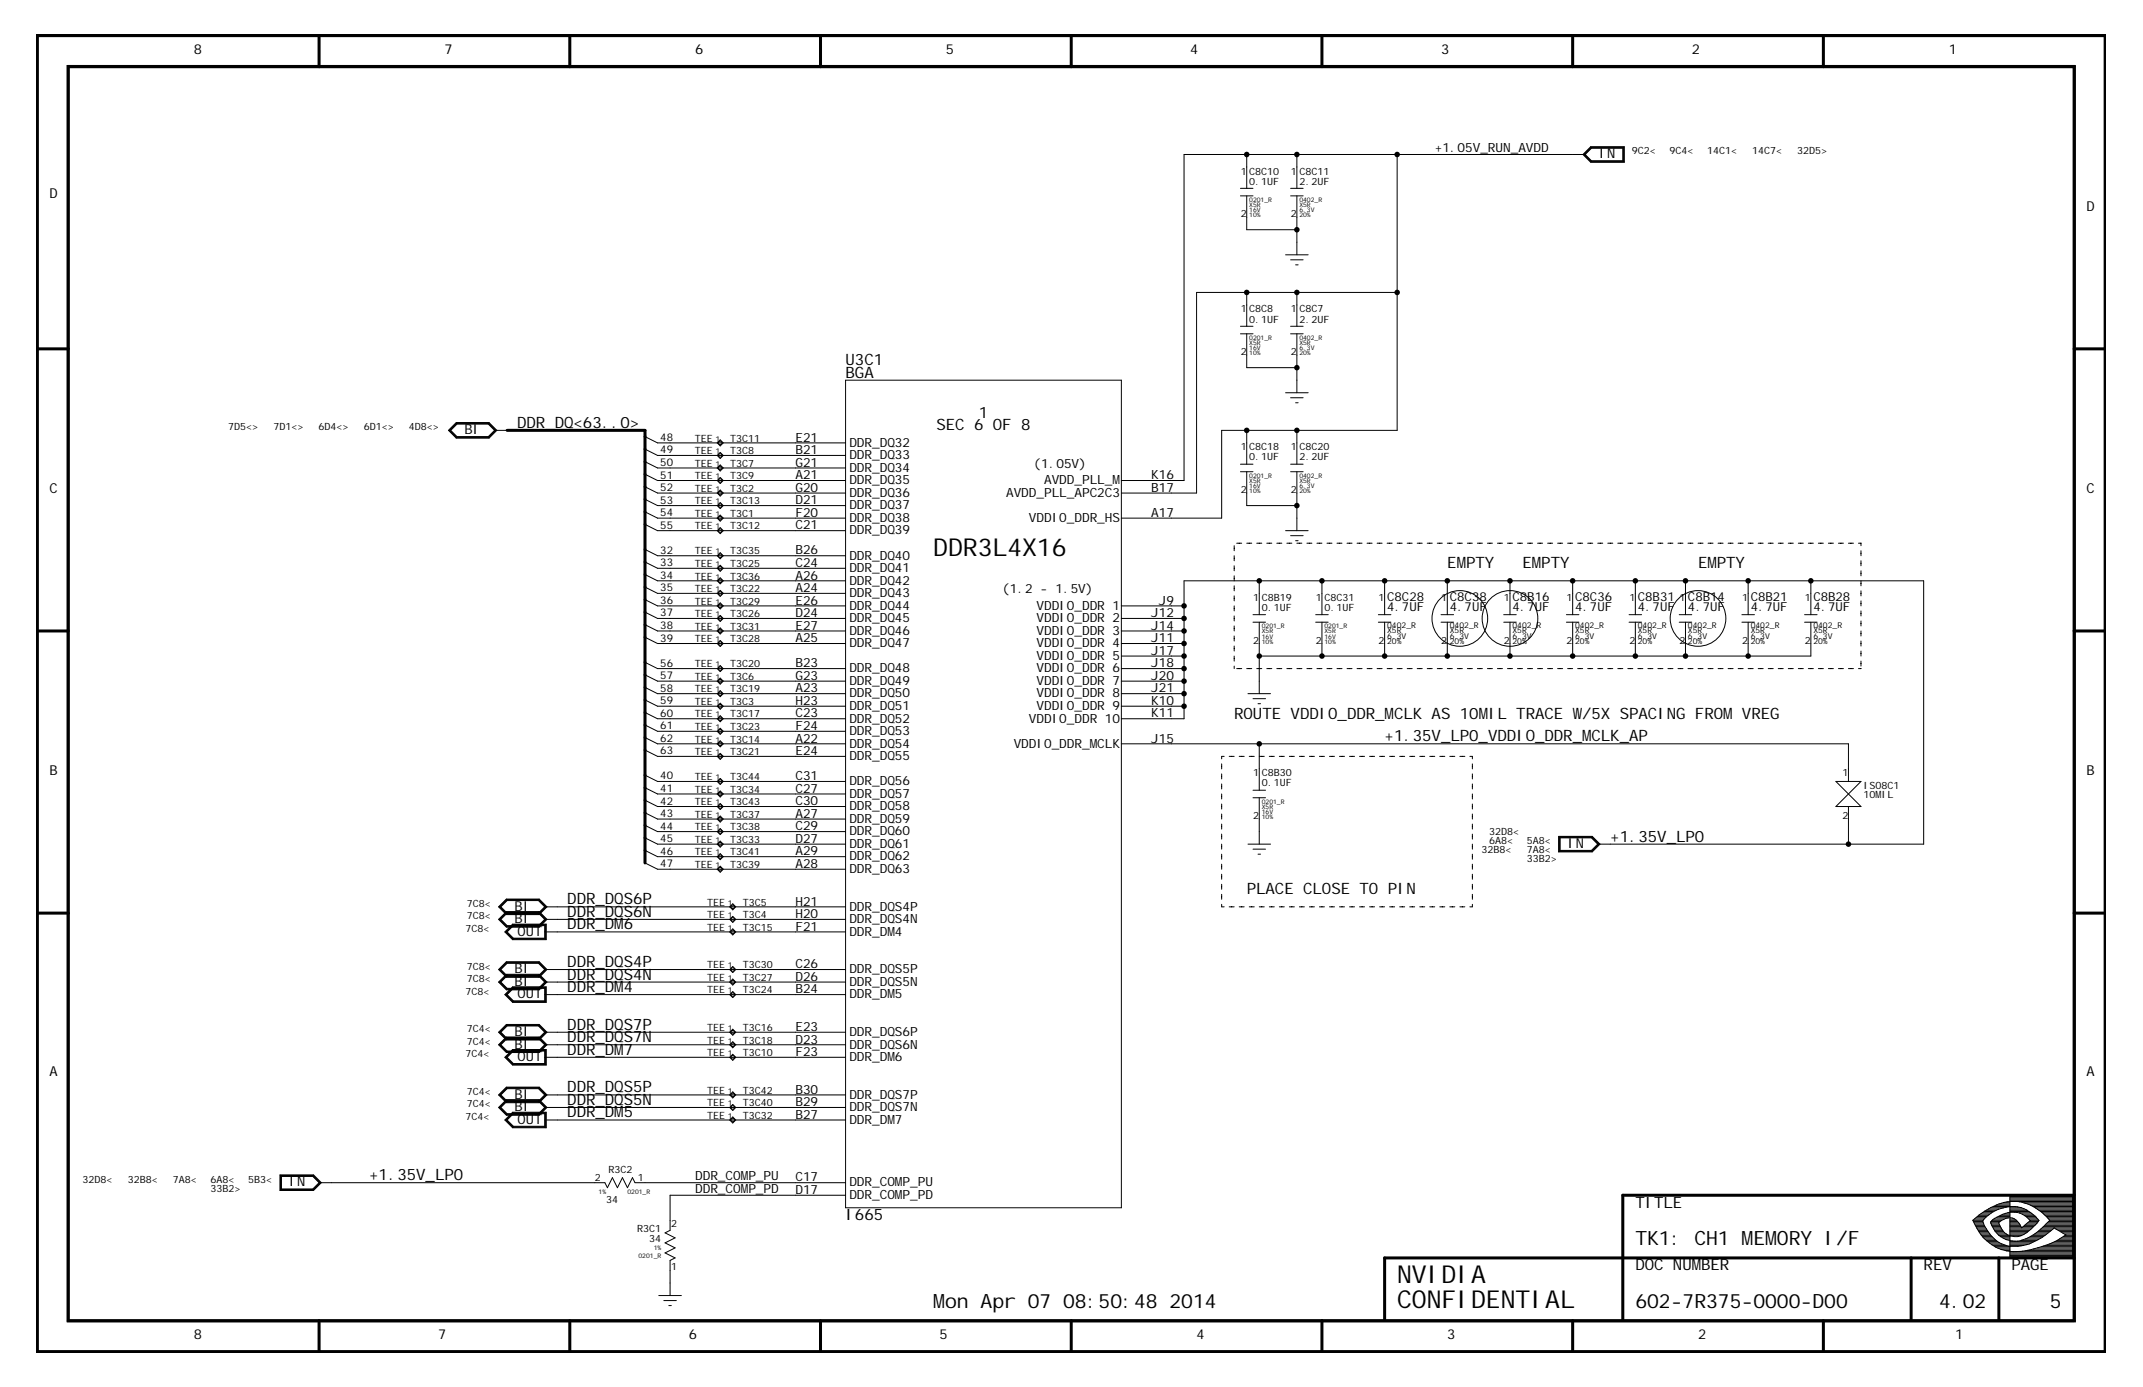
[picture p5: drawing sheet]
<svg xmlns="http://www.w3.org/2000/svg" width="432mm" height="279mm" viewBox="0 0 432 279" stroke-linecap="round" stroke-linejoin="round" font-family="sans-serif">
<defs><g id="words">
<g font-size="5">
<text x="188.1" y="112">DDR3L4X16</text>
<text x="281.5" y="263.5">CONFIDENTIAL</text>
<text x="281.5" y="258.5">NVIDIA</text>
</g>
<g font-size="4">
<text x="329.5" y="250.9">TK1: CH1 M ORY I/F</text>
<text x="353.3" y="250.9">EM</text>
<text x="188.1" y="263.5">M</text>
<text x="190.4" y="263.5">on Apr 07 08:50:48 2014</text>
<text x="329.5" y="263.5">602-7R375-0000-D00</text>
<text x="390.7" y="263.5">4.02</text>
<text x="413" y="263.5">5</text>
</g>
<g font-size="3.2">
<text x="170.4" y="73.6">U3C1</text>
<text x="170.4" y="76.1">BGA</text>
<text x="104.2" y="86.2">DDR_DQ&lt;63..0&gt;</text>
<text x="188.7" y="86.7">SEC 6 OF 8</text>
<text x="197.2" y="84.2">1</text>
<text x="291.6" y="114.5">EM</text>
<text x="295.4" y="114.5">PTY</text>
<text x="306.8" y="114.5">EM</text>
<text x="310.6" y="114.5">PTY</text>
<text x="342.1" y="114.5">EM</text>
<text x="345.9" y="114.5">PTY</text>
<text x="248.7" y="144.8">ROUTE VDDIO_DDR_M</text>
<text x="279" y="149.3">+1.35V_LP0_VDDIO_DDR_M</text>
<text x="280.9" y="144.8">CLK AS 10M</text>
<text x="299.8" y="144.8">IL TRACE W</text>
<text x="318.8" y="144.8">/5X SPACING FROMVREG</text>
<text x="320.7" y="149.3">CLK_AP</text>
<text x="324.5" y="169.5">+1.35V_LP0</text>
<text x="114.3" y="182.2">DDR_DQS6P</text>
<text x="114.3" y="184.7">DDR_DQS6N</text>
<text x="251.2" y="180.1">PLACE CLOSE TO PIN</text>
<text x="114.3" y="187.2">DDR_DM</text>
<text x="125.7" y="187.2">6</text>
<text x="114.3" y="194.8">DDR_DQS4P</text>
<text x="114.3" y="197.3">DDR_DQS4N</text>
<text x="114.3" y="199.9">DDR_DM</text>
<text x="125.7" y="199.9">4</text>
<text x="114.3" y="207.4">DDR_DQS7P</text>
<text x="114.3" y="210">DDR_DQS7N</text>
<text x="114.3" y="212.5">DDR_DM</text>
<text x="125.7" y="212.5">7</text>
<text x="114.3" y="220.1">DDR_DQS5P</text>
<text x="114.3" y="225.1">DDR_DM</text>
<text x="114.3" y="222.6">DDR_DQS5N</text>
<text x="125.7" y="225.1">5</text>
<text x="74.4" y="237.7">+1.35V_LP0</text>
<text x="170.4" y="245.8">I665</text>
<text x="329.5" y="243.3">TITLE</text>
<text x="329.5" y="255.9">DOC NUM</text>
<text x="342.8" y="255.9">BER</text>
<text x="387.6" y="255.9">REV</text>
<text x="405.3" y="255.9">PAGE</text>
</g>
<g font-size="2.8">
<text x="39" y="10.9">8</text>
<text x="89.6" y="10.9">7</text>
<text x="140.1" y="10.9">6</text>
<text x="190.6" y="10.9">5</text>
<text x="239.8" y="10.9">4</text>
<text x="290.4" y="10.9">3</text>
<text x="340.9" y="10.9">2</text>
<text x="392.7" y="10.9">1</text>
<text x="322.2" y="31.9">IN</text>
<text x="10" y="40">D</text>
<text x="420.4" y="42.5">D</text>
<text x="93.6" y="87.4">BI</text>
<text x="10" y="99.3">C</text>
<text x="420.4" y="99.3">C</text>
<text x="10" y="156.2">B</text>
<text x="420.4" y="156.2">B</text>
<text x="315.9" y="170.8">IN</text>
<text x="103.7" y="183.4">BI</text>
<text x="103.7" y="186">BI</text>
<text x="104.3" y="188.5">OUT</text>
<text x="103.7" y="196.1">BI</text>
<text x="103.7" y="198.6">BI</text>
<text x="104.3" y="201.1">OUT</text>
<text x="103.7" y="208.7">BI</text>
<text x="103.7" y="211.2">BI</text>
<text x="104.3" y="213.7">OUT</text>
<text x="10" y="216.8">A</text>
<text x="103.7" y="221.3">BI</text>
<text x="420.4" y="216.8">A</text>
<text x="103.7" y="223.8">BI</text>
<text x="104.3" y="226.4">OUT</text>
<text x="58.2" y="239">IN</text>
<text x="39" y="269.8">8</text>
<text x="88.3" y="269.8">7</text>
<text x="138.8" y="269.8">6</text>
<text x="189.3" y="269.8">5</text>
<text x="241.1" y="269.8">4</text>
<text x="291.6" y="269.8">3</text>
<text x="342.1" y="269.8">2</text>
<text x="393.9" y="269.8">1</text>
</g>
<g font-size="2.6">
<text x="289.1" y="30.6">+1.05V_RUN_AVDD</text>
<text x="160.3" y="89">E21</text>
<text x="171.1" y="90">DDR_DQ32</text>
<text x="160.3" y="91.5">B21</text>
<text x="160.3" y="94">G21</text>
<text x="171.1" y="92.5">DDR_DQ33</text>
<text x="171.1" y="95">DDR_DQ34</text>
<text x="208.3" y="94.3">(1.05V)</text>
<text x="160.3" y="96.5">A21</text>
<text x="160.3" y="99.1">G20</text>
<text x="160.3" y="101.6">D21</text>
<text x="171.1" y="97.6">DDR_DQ35</text>
<text x="171.1" y="100.1">DDR_DQ36</text>
<text x="202.7" y="100.1">AVDD_PLL_APC2C3</text>
<text x="210.4" y="97.6">AVDD_PLL_M</text>
<text x="232" y="96.5">K16</text>
<text x="232" y="99.1">B17</text>
<text x="160.3" y="104.1">F20</text>
<text x="160.3" y="106.6">C21</text>
<text x="171.1" y="102.6">DDR_DQ37</text>
<text x="171.1" y="105.1">DDR_DQ38</text>
<text x="171.1" y="107.7">DDR_DQ39</text>
<text x="207.3" y="105.1">VDDIO_DDR_HS</text>
<text x="232" y="104.1">A17</text>
<text x="160.3" y="111.7">B26</text>
<text x="171.1" y="112.7">DDR_DQ40</text>
<text x="160.3" y="114.2">C24</text>
<text x="160.3" y="116.7">A26</text>
<text x="160.3" y="119.3">A24</text>
<text x="171.1" y="115.2">DDR_DQ41</text>
<text x="171.1" y="117.8">DDR_DQ42</text>
<text x="202" y="119.5">(1.2 - 1.5V)</text>
<text x="160.3" y="121.8">E26</text>
<text x="160.3" y="124.3">D24</text>
<text x="171.1" y="120.3">DDR_DQ43</text>
<text x="171.1" y="122.8">DDR_DQ44</text>
<text x="171.1" y="125.3">DDR_DQ45</text>
<text x="208.8" y="125.3">VDDIO_DDR 2</text>
<text x="208.8" y="122.8">VDDIO_DDR 1</text>
<text x="232" y="124.3">J12</text>
<text x="233.5" y="121.8">J9</text>
<text x="160.3" y="126.9">E27</text>
<text x="160.3" y="129.4">A25</text>
<text x="171.1" y="127.9">DDR_DQ46</text>
<text x="171.1" y="130.4">DDR_DQ47</text>
<text x="208.8" y="130.4">VDDIO_DDR 4</text>
<text x="208.8" y="127.9">VDDIO_DDR 3</text>
<text x="232" y="126.9">J14</text>
<text x="232" y="129.4">J11</text>
<text x="232" y="131.9">J17</text>
<text x="160.3" y="134.4">B23</text>
<text x="160.3" y="137">G23</text>
<text x="171.1" y="135.4">DDR_DQ48</text>
<text x="171.1" y="138">DDR_DQ49</text>
<text x="208.8" y="138">VDDIO_DDR 7</text>
<text x="208.8" y="135.4">VDDIO_DDR 6</text>
<text x="208.8" y="132.9">VDDIO_DDR 5</text>
<text x="232" y="137">J20</text>
<text x="232" y="134.4">J18</text>
<text x="160.3" y="139.5">A23</text>
<text x="160.3" y="142">H23</text>
<text x="171.1" y="140.5">DDR_DQ50</text>
<text x="171.1" y="143">DDR_DQ51</text>
<text x="208.8" y="143">VDDIO_DDR 9</text>
<text x="208.8" y="140.5">VDDIO_DDR 8</text>
<text x="232" y="139.5">J21</text>
<text x="232" y="142">K10</text>
<text x="160.3" y="144.5">C23</text>
<text x="160.3" y="147.1">F24</text>
<text x="160.3" y="149.6">A22</text>
<text x="171.1" y="145.5">DDR_DQ52</text>
<text x="171.1" y="148.1">DDR_DQ53</text>
<text x="207.3" y="145.5">VDDIO_DDR 10</text>
<text x="232" y="144.5">K11</text>
<text x="232" y="149.6">J15</text>
<text x="160.3" y="152.1">E24</text>
<text x="171.1" y="150.6">DDR_DQ54</text>
<text x="171.1" y="153.1">DDR_DQ55</text>
<text x="204.2" y="150.6">VDDIO_DDR_M</text>
<text x="221.1" y="150.6">CLK</text>
<text x="160.3" y="157.2">C31</text>
<text x="160.3" y="159.7">C27</text>
<text x="171.1" y="160.7">DDR_DQ57</text>
<text x="171.1" y="158.2">DDR_DQ56</text>
<text x="160.3" y="162.2">C30</text>
<text x="160.3" y="164.7">A27</text>
<text x="160.3" y="167.3">C29</text>
<text x="171.1" y="163.2">DDR_DQ58</text>
<text x="171.1" y="165.8">DDR_DQ59</text>
<text x="160.3" y="169.8">D27</text>
<text x="160.3" y="172.3">A29</text>
<text x="171.1" y="170.8">DDR_DQ61</text>
<text x="171.1" y="168.3">DDR_DQ60</text>
<text x="171.1" y="173.3">DDR_DQ62</text>
<text x="160.3" y="174.8">A28</text>
<text x="171.1" y="175.9">DDR_DQ63</text>
<text x="160.3" y="184.9">H20</text>
<text x="160.3" y="182.4">H21</text>
<text x="171.1" y="186">DDR_DQS4N</text>
<text x="171.1" y="183.4">DDR_DQS4P</text>
<text x="160.3" y="187.5">F21</text>
<text x="171.1" y="188.5">DDR_DM</text>
<text x="180.3" y="188.5">4</text>
<text x="160.3" y="197.6">D26</text>
<text x="160.3" y="195.1">C26</text>
<text x="171.1" y="196.1">DDR_DQS5P</text>
<text x="160.3" y="200.1">B24</text>
<text x="171.1" y="201.1">DDR_DM</text>
<text x="171.1" y="198.6">DDR_DQS5N</text>
<text x="180.3" y="201.1">5</text>
<text x="160.3" y="207.7">E23</text>
<text x="171.1" y="208.7">DDR_DQS6P</text>
<text x="160.3" y="212.7">F23</text>
<text x="160.3" y="210.2">D23</text>
<text x="171.1" y="213.7">DDR_DM</text>
<text x="171.1" y="211.2">DDR_DQS6N</text>
<text x="180.3" y="213.7">6</text>
<text x="160.3" y="220.3">B30</text>
<text x="171.1" y="221.3">DDR_DQS7P</text>
<text x="160.3" y="225.4">B27</text>
<text x="160.3" y="222.8">B29</text>
<text x="171.1" y="223.8">DDR_DQS7N</text>
<text x="171.1" y="226.4">DDR_DM</text>
<text x="180.3" y="226.4">7</text>
<text x="140.1" y="237.7">DDR_COM</text>
<text x="150.8" y="237.7">P_PU</text>
<text x="160.3" y="238">C17</text>
<text x="171.1" y="239">DDR_COM</text>
<text x="181.9" y="239">P_PU</text>
<text x="140.1" y="240.3">DDR_COM</text>
<text x="150.8" y="240.3">P_PD</text>
<text x="160.3" y="240.5">D17</text>
<text x="171.1" y="241.5">DDR_COM</text>
<text x="181.9" y="241.5">P_PD</text>
</g>
<g font-size="2.5">
<text x="279.5" y="123.1">4.7UF</text>
<text x="279.5" y="121">C8C28</text>
<text x="292.1" y="123.1">4.7UF</text>
<text x="292.1" y="121">C8C38</text>
<text x="304.8" y="123.1">4.7UF</text>
<text x="304.8" y="121">C8B16</text>
<text x="317.4" y="123.1">4.7UF</text>
<text x="317.4" y="121">C8C36</text>
<text x="330" y="123.1">4.7UF</text>
<text x="330" y="121">C8B31</text>
<text x="340.1" y="123.1">4.7UF</text>
<text x="340.1" y="121">C8B14</text>
<text x="352.7" y="123.1">4.7UF</text>
<text x="352.7" y="121">C8B21</text>
<text x="365.4" y="123.1">4.7UF</text>
<text x="365.4" y="121">C8B28</text>
</g>
<g font-size="2.2">
<text x="133" y="88.8">48</text>
<text x="133" y="91.3">49</text>
<text x="133" y="93.9">50</text>
<text x="133" y="96.4">51</text>
<text x="133" y="98.9">52</text>
<text x="133" y="101.4">53</text>
<text x="133" y="104">54</text>
<text x="133" y="106.5">55</text>
<text x="133" y="111.5">32</text>
<text x="133" y="116.6">34</text>
<text x="133" y="114.1">33</text>
<text x="133" y="119.1">35</text>
<text x="133" y="121.6">36</text>
<text x="133" y="124.2">37</text>
<text x="133" y="126.7">38</text>
<text x="133" y="129.2">39</text>
<text x="133" y="134.3">56</text>
<text x="133" y="136.8">57</text>
<text x="133" y="139.3">58</text>
<text x="133" y="141.9">59</text>
<text x="133" y="144.4">60</text>
<text x="133" y="146.9">61</text>
<text x="133" y="149.4">62</text>
<text x="133" y="152">63</text>
<text x="133" y="157">40</text>
<text x="133" y="159.5">41</text>
<text x="133" y="162.1">42</text>
<text x="133" y="164.6">43</text>
<text x="133" y="167.1">44</text>
<text x="133" y="169.6">45</text>
<text x="133" y="172.2">46</text>
<text x="133" y="174.7">47</text>
</g>
<g font-size="2">
<text x="250" y="35.2">1</text>
<text x="251.7" y="35.2">C8C10</text>
<text x="260.1" y="35.2">1</text>
<text x="261.8" y="35.2">C8C11</text>
<text x="328.8" y="31.1">9C2&lt;</text>
<text x="336.4" y="31.1">9C4&lt;</text>
<text x="344" y="31.1">14C1&lt;</text>
<text x="353.1" y="31.1">14C7&lt;</text>
<text x="362.1" y="31.1">32D5&gt;</text>
<text x="251.7" y="37.2">0.1UF</text>
<text x="261.8" y="37.2">2.2UF</text>
<text x="250" y="43.8">2</text>
<text x="260.1" y="43.8">2</text>
<text x="250" y="62.9">1</text>
<text x="251.7" y="65">0.1UF</text>
<text x="251.7" y="62.9">C8C8</text>
<text x="260.1" y="62.9">1</text>
<text x="261.8" y="65">2.2UF</text>
<text x="261.8" y="62.9">C8C7</text>
<text x="250" y="71.5">2</text>
<text x="260.1" y="71.5">2</text>
<text x="46" y="86.7">7D5&lt;&gt;</text>
<text x="55.1" y="86.7">7D1&lt;&gt;</text>
<text x="64.2" y="86.7">6D4&lt;&gt;</text>
<text x="73.3" y="86.7">6D1&lt;&gt;</text>
<text x="82.4" y="86.7">4D8&lt;&gt;</text>
<text x="140" y="89">TEE</text>
<text x="147.1" y="89">T3C11</text>
<text x="140" y="91.5">TEE</text>
<text x="140" y="94">TEE</text>
<text x="147.1" y="91.5">T3C8</text>
<text x="147.1" y="94">T3C7</text>
<text x="250" y="90.7">1</text>
<text x="251.7" y="92.8">0.1UF</text>
<text x="251.7" y="90.7">C8C18</text>
<text x="260.1" y="90.7">1</text>
<text x="261.8" y="92.8">2.2UF</text>
<text x="261.8" y="90.7">C8C20</text>
<text x="140" y="96.5">TEE</text>
<text x="140" y="99.1">TEE</text>
<text x="140" y="101.6">TEE</text>
<text x="147.1" y="96.5">T3C9</text>
<text x="147.1" y="99.1">T3C2</text>
<text x="147.1" y="101.6">T3C13</text>
<text x="250" y="99.3">2</text>
<text x="260.1" y="99.3">2</text>
<text x="140" y="104.1">TEE</text>
<text x="140" y="106.6">TEE</text>
<text x="147.1" y="104.1">T3C1</text>
<text x="147.1" y="106.6">T3C12</text>
<text x="140" y="111.7">TEE</text>
<text x="147.1" y="111.7">T3C35</text>
<text x="140" y="114.2">TEE</text>
<text x="140" y="116.7">TEE</text>
<text x="140" y="119.3">TEE</text>
<text x="147.1" y="114.2">T3C25</text>
<text x="147.1" y="116.7">T3C36</text>
<text x="147.1" y="119.3">T3C22</text>
<text x="140" y="121.8">TEE</text>
<text x="140" y="124.3">TEE</text>
<text x="147.1" y="121.8">T3C29</text>
<text x="147.1" y="124.3">T3C26</text>
<text x="252.5" y="121">1</text>
<text x="254.2" y="123.1">0.1UF</text>
<text x="254.2" y="121">C8B19</text>
<text x="265.2" y="121">1</text>
<text x="266.9" y="123.1">0.1UF</text>
<text x="266.9" y="121">C8C31</text>
<text x="277.8" y="121">1</text>
<text x="290.4" y="121">1</text>
<text x="303" y="121">1</text>
<text x="315.7" y="121">1</text>
<text x="328.3" y="121">1</text>
<text x="338.4" y="121">1</text>
<text x="351" y="121">1</text>
<text x="363.7" y="121">1</text>
<text x="140" y="126.9">TEE</text>
<text x="140" y="129.4">TEE</text>
<text x="147.1" y="126.9">T3C31</text>
<text x="147.1" y="129.4">T3C28</text>
<text x="252.5" y="129.6">2</text>
<text x="265.2" y="129.6">2</text>
<text x="277.8" y="129.6">2</text>
<text x="290.4" y="129.6">2</text>
<text x="303" y="129.6">2</text>
<text x="315.7" y="129.6">2</text>
<text x="328.3" y="129.6">2</text>
<text x="338.4" y="129.6">2</text>
<text x="351" y="129.6">2</text>
<text x="363.7" y="129.6">2</text>
<text x="140" y="134.4">TEE</text>
<text x="140" y="137">TEE</text>
<text x="147.1" y="134.4">T3C20</text>
<text x="147.1" y="137">T3C6</text>
<text x="140" y="139.5">TEE</text>
<text x="140" y="142">TEE</text>
<text x="147.1" y="139.5">T3C19</text>
<text x="147.1" y="142">T3C3</text>
<text x="140" y="144.5">TEE</text>
<text x="140" y="147.1">TEE</text>
<text x="140" y="149.6">TEE</text>
<text x="147.1" y="144.5">T3C17</text>
<text x="147.1" y="147.1">T3C23</text>
<text x="147.1" y="149.6">T3C14</text>
<text x="140" y="152.1">TEE</text>
<text x="147.1" y="152.1">T3C21</text>
<text x="140" y="157.2">TEE</text>
<text x="140" y="159.7">TEE</text>
<text x="147.1" y="157.2">T3C44</text>
<text x="147.1" y="159.7">T3C34</text>
<text x="252.5" y="156.4">1</text>
<text x="254.2" y="158.4">0.1UF</text>
<text x="254.2" y="156.4">C8B30</text>
<text x="371.2" y="156.4">1</text>
<text x="375.5" y="158.9">ISO8C1</text>
<text x="375.5" y="160.7">10M</text>
<text x="379.1" y="160.7">IL</text>
<text x="140" y="162.2">TEE</text>
<text x="140" y="164.7">TEE</text>
<text x="140" y="167.3">TEE</text>
<text x="147.1" y="162.2">T3C43</text>
<text x="147.1" y="164.7">T3C37</text>
<text x="147.1" y="167.3">T3C38</text>
<text x="252.5" y="165">2</text>
<text x="371.2" y="165">2</text>
<text x="140" y="169.8">TEE</text>
<text x="140" y="172.3">TEE</text>
<text x="147.1" y="169.8">T3C33</text>
<text x="147.1" y="172.3">T3C41</text>
<text x="298.5" y="171.9">32B8&lt;</text>
<text x="300.1" y="170">6A8&lt;</text>
<text x="300.1" y="168.2">32D8&lt;</text>
<text x="307.6" y="170">5A8&lt;</text>
<text x="307.6" y="171.9">7A8&lt;</text>
<text x="307.6" y="173.7">33B2&gt;</text>
<text x="140" y="174.8">TEE</text>
<text x="147.1" y="174.8">T3C39</text>
<text x="94" y="182.7">7C8&lt;</text>
<text x="94" y="185.2">7C8&lt;</text>
<text x="142.5" y="182.4">TEE</text>
<text x="142.5" y="184.9">TEE</text>
<text x="149.7" y="182.4">T3C5</text>
<text x="149.7" y="184.9">T3C4</text>
<text x="93.8" y="187.7">7C8&lt;</text>
<text x="142.5" y="187.5">TEE</text>
<text x="149.7" y="187.5">T3C15</text>
<text x="94" y="195.3">7C8&lt;</text>
<text x="94" y="197.8">7C8&lt;</text>
<text x="142.5" y="195.1">TEE</text>
<text x="142.5" y="197.6">TEE</text>
<text x="149.7" y="195.1">T3C30</text>
<text x="149.7" y="197.6">T3C27</text>
<text x="93.8" y="200.4">7C8&lt;</text>
<text x="142.5" y="200.1">TEE</text>
<text x="149.7" y="200.1">T3C24</text>
<text x="94" y="207.9">7C4&lt;</text>
<text x="142.5" y="207.7">TEE</text>
<text x="149.7" y="207.7">T3C16</text>
<text x="93.8" y="213">7C4&lt;</text>
<text x="94" y="210.5">7C4&lt;</text>
<text x="142.5" y="210.2">TEE</text>
<text x="142.5" y="212.7">TEE</text>
<text x="149.7" y="210.2">T3C18</text>
<text x="149.7" y="212.7">T3C10</text>
<text x="94" y="220.6">7C4&lt;</text>
<text x="142.5" y="220.3">TEE</text>
<text x="149.7" y="220.3">T3C42</text>
<text x="93.8" y="225.6">7C4&lt;</text>
<text x="94" y="223.1">7C4&lt;</text>
<text x="142.5" y="222.8">TEE</text>
<text x="142.5" y="225.4">TEE</text>
<text x="149.7" y="222.8">T3C40</text>
<text x="149.7" y="225.4">T3C32</text>
<text x="16.7" y="238.2">32D8&lt;</text>
<text x="25.7" y="238.2">32B8&lt;</text>
<text x="34.8" y="238.2">7A8&lt;</text>
<text x="42.4" y="238.2">6A8&lt;</text>
<text x="50" y="238.2">5B3&lt;</text>
<text x="119.9" y="238">2</text>
<text x="122.6" y="236.2">R3C2</text>
<text x="128.5" y="238">1</text>
<text x="42.4" y="240.1">33B2&gt;</text>
<text x="122.1" y="242.3">34</text>
<text x="128.4" y="248.1">R3C1</text>
<text x="130.8" y="250.1">34</text>
<text x="135.3" y="247.1">2</text>
<text x="135.3" y="255.9">1</text>
</g>
<g font-size="1.6">
<text x="144.2" y="89">1</text>
<text x="144.2" y="91.5">1</text>
<text x="144.2" y="94">1</text>
<text x="144.2" y="96.5">1</text>
<text x="144.2" y="99.1">1</text>
<text x="144.2" y="101.6">1</text>
<text x="144.2" y="104.1">1</text>
<text x="144.2" y="106.6">1</text>
<text x="144.2" y="111.7">1</text>
<text x="144.2" y="114.2">1</text>
<text x="144.2" y="116.7">1</text>
<text x="144.2" y="119.3">1</text>
<text x="144.2" y="121.8">1</text>
<text x="144.2" y="124.3">1</text>
<text x="144.2" y="126.9">1</text>
<text x="144.2" y="129.4">1</text>
<text x="279.5" y="129.6">20%</text>
<text x="279.5" y="127.6">X5R</text>
<text x="279.5" y="126.6">0402_R</text>
<text x="279.5" y="128.6">6.3V</text>
<text x="292.1" y="129.6">20%</text>
<text x="292.1" y="128.6">6.3V</text>
<text x="292.1" y="126.6">0402_R</text>
<text x="292.1" y="127.6">X5R</text>
<text x="304.8" y="128.6">6.3V</text>
<text x="304.8" y="129.6">20%</text>
<text x="304.8" y="126.6">0402_R</text>
<text x="304.8" y="127.6">X5R</text>
<text x="317.4" y="127.6">X5R</text>
<text x="317.4" y="128.6">6.3V</text>
<text x="317.4" y="129.6">20%</text>
<text x="317.4" y="126.6">0402_R</text>
<text x="330" y="129.6">20%</text>
<text x="330" y="127.6">X5R</text>
<text x="330" y="126.6">0402_R</text>
<text x="330" y="128.6">6.3V</text>
<text x="340.1" y="126.6">0402_R</text>
<text x="340.1" y="127.6">X5R</text>
<text x="340.1" y="129.6">20%</text>
<text x="340.1" y="128.6">6.3V</text>
<text x="352.7" y="126.6">0402_R</text>
<text x="352.7" y="128.6">6.3V</text>
<text x="352.7" y="129.6">20%</text>
<text x="352.7" y="127.6">X5R</text>
<text x="365.4" y="126.6">0402_R</text>
<text x="365.4" y="129.6">20%</text>
<text x="365.4" y="128.6">6.3V</text>
<text x="365.4" y="127.6">X5R</text>
<text x="144.2" y="134.4">1</text>
<text x="144.2" y="137">1</text>
<text x="144.2" y="139.5">1</text>
<text x="144.2" y="142">1</text>
<text x="144.2" y="144.5">1</text>
<text x="144.2" y="147.1">1</text>
<text x="144.2" y="149.6">1</text>
<text x="144.2" y="152.1">1</text>
<text x="144.2" y="157.2">1</text>
<text x="144.2" y="159.7">1</text>
<text x="144.2" y="162.2">1</text>
<text x="144.2" y="164.7">1</text>
<text x="144.2" y="167.3">1</text>
<text x="144.2" y="169.8">1</text>
<text x="144.2" y="172.3">1</text>
<text x="144.2" y="174.8">1</text>
<text x="146.7" y="182.4">1</text>
<text x="146.7" y="184.9">1</text>
<text x="146.7" y="187.5">1</text>
<text x="146.7" y="195.1">1</text>
<text x="146.7" y="197.6">1</text>
<text x="146.7" y="200.1">1</text>
<text x="146.7" y="207.7">1</text>
<text x="146.7" y="210.2">1</text>
<text x="146.7" y="212.7">1</text>
<text x="146.7" y="220.3">1</text>
<text x="146.7" y="222.8">1</text>
<text x="146.7" y="225.4">1</text>
</g>
<g font-size="1.3">
<text x="251.7" y="40.7">0201_R</text>
<text x="251.7" y="41.7">X5R</text>
<text x="261.8" y="40.7">0402_R</text>
<text x="261.8" y="41.7">X5R</text>
<text x="251.7" y="43.8">10%</text>
<text x="251.7" y="42.7">16V</text>
<text x="261.8" y="42.7">6.3V</text>
<text x="261.8" y="43.8">20%</text>
<text x="251.7" y="68.5">0201_R</text>
<text x="251.7" y="71.5">10%</text>
<text x="251.7" y="69.5">X5R</text>
<text x="251.7" y="70.5">16V</text>
<text x="261.8" y="68.5">0402_R</text>
<text x="261.8" y="69.5">X5R</text>
<text x="261.8" y="70.5">6.3V</text>
<text x="261.8" y="71.5">20%</text>
<text x="251.7" y="96.3">0201_R</text>
<text x="251.7" y="98.3">16V</text>
<text x="251.7" y="97.3">X5R</text>
<text x="251.7" y="99.3">10%</text>
<text x="261.8" y="96.3">0402_R</text>
<text x="261.8" y="98.3">6.3V</text>
<text x="261.8" y="97.3">X5R</text>
<text x="261.8" y="99.3">20%</text>
<text x="254.2" y="128.6">16V</text>
<text x="254.2" y="126.6">0201_R</text>
<text x="254.2" y="129.6">10%</text>
<text x="254.2" y="127.6">X5R</text>
<text x="266.9" y="129.6">10%</text>
<text x="266.9" y="127.6">X5R</text>
<text x="266.9" y="128.6">16V</text>
<text x="266.9" y="126.6">0201_R</text>
<text x="254.2" y="162">0201_R</text>
<text x="254.2" y="163">X5R</text>
<text x="254.2" y="164">16V</text>
<text x="254.2" y="165">10%</text>
<text x="120.6" y="240.5">1%</text>
<text x="126.4" y="240.5">0201_R</text>
<text x="131.7" y="251.9">1%</text>
<text x="128.7" y="253.4">0201_R</text>
</g>
</g></defs>
<path d="M248.7 109.4h126.3zM248.7 109.4v25.3zM375 109.4v25.3zM248.7 134.7h126.3zM246.2 152.4h50.5zM246.2 152.4v30.3zM296.7 152.4v30.3zM246.2 182.7h50.5z" fill="none" stroke="#000" stroke-width=".2" stroke-dasharray=".5 1.5"/>
<g fill="none" stroke="#000" stroke-width=".2">
<path d="M7.7 7.4h416.3zM7.7 7.4v264.7zM13.5 13.2h404.7zM13.5 13.2v253.1zM418.2 13.2v253.1zM424 7.4v264.7zM238.6 31.1h12.6zM238.6 31.1v65.7zM249.9 39.5h2.6zM249.9 37.9h2.6zM251.2 31.1h10.1zM251.2 31.1v2.5z"/>
<path d="M251.2 33.6v4.3zM251.2 39.5v4.3zM260 39.5h2.6zM260 37.9h2.6zM261.3 33.6v4.3zM261.3 39.5v4.3zM261.3 31.1h20.2zM261.3 31.1v2.5zM281.5 31.1h35.4zM281.5 31.1v27.8zM316.9 31.1h2.5zM319 31.1l1.5-1.5z"/>
<path d="M319 31.1l1.5 1.6zM319.1 31.1l1.5-1.4zM319.1 31.1l1.5 1.5zM319.3 31.1l1.3-1.3zM319.3 31.1l1.3 1.4zM319.4 31.1l1.3-1.2zM319.4 31.1l1.3 1.3zM320.5 29.6h6.8zM320.5 32.7h6.8zM320.6 29.7h6.6zM320.6 32.6h6.6zM320.6 29.8h6.5z"/>
<path d="M320.6 32.5h6.5zM320.7 29.9h6.3zM320.7 32.4h6.3zM327 29.9v2.5zM327.1 29.8v2.7zM327.2 29.7v2.9zM327.3 29.6v3.1zM241.1 58.9h10.1zM241.1 58.9v40.4zM251.2 46.3h10.1zM251.2 58.9h10.1zM251.2 43.8v2.5z"/>
<path d="M251.2 58.9v2.5zM259 51.3h4.6zM260 52.3h2.6zM261.1 53.3h.5zM261.3 48.8v2.5zM261.3 58.9h20.2zM261.3 43.8v2.5zM261.3 46.3v2.5zM261.3 58.9v2.5zM281.5 58.9v27.8zM170.4 76.6h55.5zM170.4 76.6v166.7z"/>
<path d="M225.9 76.6v166.7zM249.9 67.2h2.6zM249.9 65.7h2.6zM251.2 74.1h10.1zM251.2 71.5v2.6zM251.2 61.4v4.3zM251.2 67.2v4.3zM259 79.1h4.6zM260 67.2h2.6zM260 65.7h2.6zM261.3 76.6v2.5zM261.3 61.4v4.3z"/>
<path d="M261.3 67.2v4.3zM261.3 71.5v2.6zM261.3 74.1v2.5zM90.4 86.7l1.5 1.6zM90.4 86.7l1.5-1.6zM90.5 86.7l1.5 1.5zM90.5 86.7l1.5-1.5zM90.7 86.7l1.3 1.4zM90.7 86.7l1.3-1.4zM90.8 86.7l1.3 1.3zM90.8 86.7l1.3-1.3zM91.9 85.1h6.6z"/>
<path d="M91.9 88.3h6.6zM92 85.2h6.5zM92 88.2h6.5zM92 85.3h6.4zM92 88.1h6.4zM92.1 85.4h6.3zM92.1 88h6.3zM98.4 85.4l1.3 1.3zM98.4 88l1.3-1.3zM98.4 85.3l1.4 1.4zM98.4 88.1l1.4-1.4zM98.5 85.2l1.5 1.5z"/>
<path d="M98.5 88.2l1.5-1.5zM98.5 85.1l1.6 1.6zM98.5 88.3l1.6-1.6zM99.7 86.7h2.5zM130 88l2.5 1.2zM130 90.5l2.5 1.2zM130 93l2.5 1.3zM130 95.5l2.5 1.3zM130 98.1l2.5 1.2zM132.5 89.2h2.5zM132.5 91.7h2.5zM132.5 94.3h2.5z"/>
<path d="M132.5 96.8h2.5zM132.5 99.3h2.5zM135 99.3h10.1zM135 96.8h10.1zM135 94.3h10.1zM135 91.7h10.1zM135 89.2h10.1zM144.5 89.2l.6 .6zM144.5 91.7l.6 .6zM144.5 94.3l.6 .6zM144.5 96.8l.6 .6zM144.5 99.3l.6 .6z"/>
<path d="M145.1 99.3h15.2zM145.1 96.8h15.2zM145.1 94.3h15.2zM145.1 91.7h15.2zM145.1 89.2h15.2zM145.1 89.8l.6-.6zM145.1 88.6l.6 .6zM145.1 88.6l-.6 .6zM145.1 92.3l.6-.6zM145.1 91.1l.6 .6zM145.1 91.1l-.6 .6zM145.1 94.9l.6-.6z"/>
<path d="M145.1 93.7l.6 .6zM145.1 93.7l-.6 .6zM145.1 97.4l.6-.6zM145.1 96.2l.6 .6zM145.1 96.2l-.6 .6zM145.1 99.9l.6-.6zM145.1 98.7l.6 .6zM145.1 98.7l-.6 .6zM160.3 94.3h10.1zM160.3 96.8h10.1zM160.3 89.2h10.1zM160.3 91.7h10.1z"/>
<path d="M160.3 99.3h10.1zM225.9 96.8h10.2zM225.9 99.3h10.2zM236.1 96.8h2.5zM236.1 99.3h5zM246.2 86.7h5zM246.2 86.7v17.7zM249.9 95h2.6zM249.9 93.5h2.6zM251.2 86.7h10.1zM251.2 86.7v2.5zM251.2 99.3v2.5z"/>
<path d="M251.2 89.2v4.3zM251.2 95v4.3zM260 80.1h2.6zM260 95h2.6zM260 93.5h2.6zM261.1 81.1h.5zM261.3 89.2v4.3zM261.3 95v4.3zM261.3 86.7h20.2zM261.3 86.7v2.5zM261.3 99.3v2.5zM130 100.6l2.5 1.2z"/>
<path d="M130 103.1l2.5 1.3zM130 105.6l2.5 1.3zM130 110.7l2.5 1.3zM130 113.2l2.5 1.3zM130 115.7l2.5 1.3zM130 118.3l2.5 1.2zM132.5 101.8h2.5zM132.5 104.4h2.5zM132.5 106.9h2.5zM132.5 112h2.5zM132.5 114.5h2.5zM132.5 117h2.5z"/>
<path d="M132.5 119.5h2.5zM135 119.5h10.1zM135 117h10.1zM135 114.5h10.1zM135 112h10.1zM135 104.4h10.1zM135 106.9h10.1zM135 101.8h10.1zM144.5 101.8l.6 .7zM144.5 104.4l.6 .6zM144.5 106.9l.6 .6zM144.5 112l.6 .6z"/>
<path d="M144.5 114.5l.6 .6zM144.5 117l.6 .6zM144.5 119.5l.6 .6zM145.1 104.4h15.2zM145.1 106.9h15.2zM145.1 101.8h15.2zM145.1 119.5h15.2zM145.1 117h15.2zM145.1 114.5h15.2zM145.1 112h15.2zM145.1 102.5l.6-.7zM145.1 101.2l.6 .6z"/>
<path d="M145.1 101.2l-.6 .6zM145.1 105l.6-.6zM145.1 103.8l.6 .6zM145.1 103.8l-.6 .6zM145.1 107.5l.6-.6zM145.1 106.3l.6 .6zM145.1 106.3l-.6 .6zM145.1 112.6l.6-.6zM145.1 111.3l.6 .7zM145.1 111.3l-.6 .7zM145.1 115.1l.6-.6zM145.1 113.9l.6 .6z"/>
<path d="M145.1 113.9l-.6 .6zM145.1 117.6l.6-.6zM145.1 116.4l.6 .6zM145.1 116.4l-.6 .6zM145.1 118.9l.6 .6zM145.1 118.9l-.6 .6zM160.3 101.8h10.1zM160.3 104.4h10.1zM160.3 106.9h10.1zM160.3 117h10.1zM160.3 114.5h10.1zM160.3 119.5h10.1z"/>
<path d="M160.3 112h10.1zM225.9 104.4h10.2zM236.1 104.4h10.1zM238.6 117h15.1zM238.6 117v5.1zM251.2 101.8h10.1zM253.7 119.5v4.3zM253.7 117h12.7zM253.7 117v2.5zM259 106.9h4.6zM260 107.9h2.6zM261.1 108.9h.5z"/>
<path d="M261.3 104.4v2.5zM261.3 101.8v2.6zM266.4 119.5v4.3zM266.4 117h12.6zM266.4 117v2.5zM279 119.5v4.3zM279 117h12.6zM279 117v2.5zM291.6 117h12.7zM291.6 117v2.5zM291.6 119.5v4.3zM304.3 117h12.6z"/>
<path d="M304.3 117v2.5zM304.3 119.5v4.3zM316.9 119.5v4.3zM316.9 117h12.6zM316.9 117v2.5zM329.5 119.5v4.3zM329.5 117h10.1zM329.5 117v2.5zM339.6 119.5v4.3zM339.6 117h12.6zM339.6 117v2.5zM352.2 119.5v4.3z"/>
<path d="M352.2 117h12.7zM352.2 117v2.5zM364.9 119.5v4.3zM364.9 117h22.7zM364.9 117v2.5zM387.6 117v53zM130 120.8l2.5 1.3zM130 123.3l2.5 1.3zM130 125.8l2.5 1.3zM130 133.4l2.5 1.3zM130 128.4l2.5 1.2zM130 135.9l2.5 1.3z"/>
<path d="M130 138.5l2.5 1.2zM132.5 122.1h2.5zM132.5 124.6h2.5zM132.5 127.1h2.5zM132.5 134.7h2.5zM132.5 129.6h2.5zM132.5 137.2h2.5zM132.5 139.7h2.5zM135 134.7h10.1zM135 127.1h10.1zM135 129.6h10.1zM135 124.6h10.1z"/>
<path d="M135 122.1h10.1zM135 137.2h10.1zM135 139.7h10.1zM144.5 122.1l.6 .6zM144.5 124.6l.6 .6zM144.5 127.1l.6 .6zM144.5 129.6l.6 .6zM144.5 134.7l.6 .6zM144.5 137.2l.6 .6zM144.5 139.7l.6 .6zM145.1 134.7h15.2zM145.1 127.1h15.2z"/>
<path d="M145.1 129.6h15.2zM145.1 124.6h15.2zM145.1 122.1h15.2zM145.1 137.2h15.2zM145.1 139.7h15.2zM145.1 120.1l.6-.6zM145.1 122.7l.6-.6zM145.1 121.4l.6 .7zM145.1 121.4l-.6 .7zM145.1 125.2l.6-.6zM145.1 124l.6 .6zM145.1 124l-.6 .6z"/>
<path d="M145.1 127.7l.6-.6zM145.1 126.5l.6 .6zM145.1 126.5l-.6 .6zM145.1 130.2l.6-.6zM145.1 129l.6 .6zM145.1 129l-.6 .6zM145.1 135.3l.6-.6zM145.1 134.1l.6 .6zM145.1 134.1l-.6 .6zM145.1 137.8l.6-.6zM145.1 136.6l.6 .6zM145.1 136.6l-.6 .6z"/>
<path d="M145.1 139.1l.6 .6zM145.1 139.1l-.6 .6zM160.3 122.1h10.1zM160.3 134.7h10.1zM160.3 124.6h10.1zM160.3 129.6h10.1zM160.3 127.1h10.1zM160.3 139.7h10.1zM160.3 137.2h10.1zM225.9 122.1h10.2zM225.9 124.6h10.2zM225.9 127.1h10.2z"/>
<path d="M225.9 134.7h10.2zM225.9 132.2h10.2zM225.9 129.6h10.2zM225.9 139.7h10.2zM225.9 137.2h10.2zM236.1 122.1h2.5zM236.1 129.6h2.5zM236.1 127.1h2.5zM236.1 124.6h2.5zM236.1 134.7h2.5zM236.1 132.2h2.5zM236.1 137.2h2.5z"/>
<path d="M236.1 139.7h2.5zM238.6 122.1v2.5zM238.6 127.1v2.5zM238.6 124.6v2.5zM238.6 129.6v2.6zM238.6 132.2v2.5zM238.6 137.2v2.5zM238.6 134.7v2.5zM238.6 139.7v2.6zM251.5 139.7h4.5zM252.5 125.3h2.5zM252.5 123.8h2.5z"/>
<path d="M253.7 137.2v2.5zM253.7 125.3v4.3zM253.7 132.2h12.7zM253.7 129.6v2.6zM253.7 132.2v5zM265.1 125.3h2.5zM265.1 123.8h2.5zM266.4 125.3v4.3zM266.4 132.2h12.6zM266.4 129.6v2.6zM277.7 125.3h2.6zM277.7 123.8h2.6z"/>
<path d="M279 125.3v4.3zM279 132.2h12.6zM279 129.6v2.6zM290.4 125.3h2.5zM290.4 123.8h2.5zM291.6 132.2h12.7zM291.6 129.6v2.6zM291.6 125.3v4.3zM303 125.3h2.5zM303 123.8h2.5zM304.3 132.2h12.6zM304.3 129.6v2.6z"/>
<path d="M304.3 125.3v4.3zM315.6 125.3h2.5zM315.6 123.8h2.5zM316.9 125.3v4.3zM316.9 132.2h12.6zM316.9 129.6v2.6zM328.2 125.3h2.6zM328.2 123.8h2.6zM329.5 125.3v4.3zM329.5 132.2h10.1zM329.5 129.6v2.6zM338.4 125.3h2.5z"/>
<path d="M338.4 123.8h2.5zM339.6 125.3v4.3zM339.6 132.2h12.6zM339.6 129.6v2.6zM351 125.3h2.5zM351 123.8h2.5zM352.2 125.3v4.3zM352.2 132.2h12.7zM352.2 129.6v2.6zM363.6 125.3h2.5zM363.6 123.8h2.5zM364.9 125.3v4.3z"/>
<path d="M364.9 129.6v2.6zM130 141l2.5 1.3zM130 143.5l2.5 1.3zM130 146.1l2.5 1.2zM130 148.6l2.5 1.2zM130 151.1l2.5 1.3zM130 156.2l2.5 1.2zM130 158.7l2.5 1.2zM132.5 142.3h2.5zM132.5 144.8h2.5zM132.5 147.3h2.5zM132.5 149.8h2.5z"/>
<path d="M132.5 152.4h2.5zM132.5 157.4h2.5zM132.5 159.9h2.5zM135 147.3h10.1zM135 142.3h10.1zM135 144.8h10.1zM135 149.8h10.1zM135 157.4h10.1zM135 159.9h10.1zM135 152.4h10.1zM144.5 142.3l.6 .6zM144.5 144.8l.6 .6z"/>
<path d="M144.5 147.3l.6 .6zM144.5 149.8l.6 .6zM144.5 152.4l.6 .6zM144.5 157.4l.6 .6zM144.5 159.9l.6 .6zM145.1 147.3h15.2zM145.1 142.3h15.2zM145.1 144.8h15.2zM145.1 149.8h15.2zM145.1 157.4h15.2zM145.1 159.9h15.2zM145.1 152.4h15.2z"/>
<path d="M145.1 140.3l.6-.6zM145.1 142.9l.6-.6zM145.1 141.7l.6 .6zM145.1 141.7l-.6 .6zM145.1 145.4l.6-.6zM145.1 144.2l.6 .6zM145.1 144.2l-.6 .6zM145.1 147.9l.6-.6zM145.1 146.7l.6 .6zM145.1 146.7l-.6 .6zM145.1 150.4l.6-.6zM145.1 149.2l.6 .6z"/>
<path d="M145.1 149.2l-.6 .6zM145.1 153l.6-.6zM145.1 151.8l.6 .6zM145.1 151.8l-.6 .6zM145.1 158l.6-.6zM145.1 156.8l.6 .6zM145.1 156.8l-.6 .6zM145.1 159.3l.6 .6zM145.1 159.3l-.6 .6zM160.3 142.3h10.1zM160.3 144.8h10.1zM160.3 147.3h10.1z"/>
<path d="M160.3 149.8h10.1zM160.3 159.9h10.1zM160.3 157.4h10.1zM160.3 152.4h10.1zM225.9 142.3h10.2zM225.9 144.8h10.2zM225.9 149.8h10.2zM236.1 149.8h17.6zM236.1 142.3h2.5zM236.1 144.8h2.5zM238.6 142.3v2.5zM252.5 140.7h2.5z"/>
<path d="M252.5 159.2h2.5zM253.5 141.8h.5zM253.7 154.9v4.3zM253.7 149.8h118.7zM253.7 149.8v5.1zM369.9 157.4h5.1zM369.9 157.4l5.1 5.1zM372.4 149.8v5.1zM372.4 154.9v2.5zM375 157.4l-5.1 5.1zM130 161.2l2.5 1.3zM130 163.7l2.5 1.3z"/>
<path d="M130 168.8l2.5 1.2zM130 166.3l2.5 1.2zM130 171.3l2.5 1.3zM130 173.8l2.5 1.3zM132.5 162.5h2.5zM132.5 165h2.5zM132.5 170h2.5zM132.5 167.5h2.5zM132.5 172.6h2.5zM132.5 175.1h2.5zM135 165h10.1zM135 175.1h10.1z"/>
<path d="M135 162.5h10.1zM135 172.6h10.1zM135 167.5h10.1zM135 170h10.1zM144.5 162.5l.6 .6zM144.5 165l.6 .6zM144.5 167.5l.6 .6zM144.5 170l.6 .7zM144.5 172.6l.6 .6zM144.5 175.1l.6 .6zM145.1 162.5h15.2zM145.1 165h15.2z"/>
<path d="M145.1 175.1h15.2zM145.1 172.6h15.2zM145.1 167.5h15.2zM145.1 170h15.2zM145.1 160.5l.6-.6zM145.1 163.1l.6-.6zM145.1 161.9l.6 .6zM145.1 161.9l-.6 .6zM145.1 165.6l.6-.6zM145.1 164.4l.6 .6zM145.1 164.4l-.6 .6zM145.1 168.1l.6-.6z"/>
<path d="M145.1 166.9l.6 .6zM145.1 166.9l-.6 .6zM145.1 170.7l.6-.7zM145.1 169.4l.6 .6zM145.1 169.4l-.6 .6zM145.1 173.2l.6-.6zM145.1 172l.6 .6zM145.1 172l-.6 .6zM145.1 175.7l.6-.6zM145.1 174.5l.6 .6zM145.1 174.5l-.6 .6zM160.3 162.5h10.1z"/>
<path d="M160.3 167.5h10.1zM160.3 170h10.1zM160.3 175.1h10.1zM160.3 172.6h10.1zM160.3 165h10.1zM251.5 170h4.5zM252.5 171.1h2.5zM252.5 160.7h2.5zM253.5 172.1h.5zM253.7 167.5v2.5zM253.7 160.7v4.3zM253.7 165v2.5z"/>
<path d="M314.1 168.5h6.7zM314.1 168.5v3.1zM314.1 171.6h6.7zM314.2 168.6h6.6zM314.2 168.6v2.9zM314.2 171.5h6.6zM314.3 168.7h6.4zM314.3 168.7v2.7zM314.3 171.4h6.4zM314.4 168.8h6.3zM314.4 168.8v2.5zM314.4 171.3h6.3z"/>
<path d="M320.7 168.8l1.2 1.2zM320.7 171.3l1.2-1.3zM320.7 168.7l1.4 1.3zM320.7 171.4l1.4-1.4zM320.8 168.6l1.4 1.4zM320.8 171.5l1.4-1.5zM320.8 168.5l1.6 1.5zM320.8 171.6l1.6-1.6zM321.9 170h2.6zM324.5 170h47.9zM369.9 162.5h5.1zM372.4 170h15.2z"/>
<path d="M372.4 165v5zM372.4 162.5v2.5zM100.5 182.7l1.5 1.5zM100.5 182.7l1.5-1.6zM100.5 185.2l1.5 1.6zM100.5 185.2l1.5-1.6zM100.5 195.3l1.5 1.6zM100.5 195.3l1.5-1.6zM100.5 197.8l1.5 1.6zM100.5 197.8l1.5-1.5zM100.6 182.7l1.5 1.4zM100.6 182.7l1.5-1.5z"/>
<path d="M100.6 185.2l1.5 1.5zM100.6 185.2l1.5-1.5zM100.6 195.3l1.5 1.5zM100.6 195.3l1.5-1.5zM100.6 197.8l1.5 1.5zM100.6 197.8l1.5-1.4zM100.8 182.7l1.3 1.3zM100.8 185.2l1.3 1.4zM100.8 195.3l1.3 1.4zM100.8 195.3l1.3-1.4zM100.8 197.8l1.3 1.4zM100.8 197.8l1.3-1.3z"/>
<path d="M100.9 182.7l1.3 1.2zM100.9 182.7l1.3-1.3zM100.9 185.2l1.3 1.3zM100.9 185.2l1.3-1.3zM100.9 195.3l1.3 1.3zM100.9 195.3l1.3-1.3zM100.9 197.8l1.3 1.3zM100.9 197.8l1.3-1.2zM101.7 187.7l1.6 1.6zM101.7 187.7l1.6-1.5zM101.9 187.7l1.4-1.4zM101.9 187.7l1.4 1.5z"/>
<path d="M102 187.7l1.4-1.3zM102 187.7l1.4 1.4zM102 181.1h6.6zM102 184.2h6.6zM102 183.6h6.6zM102 186.8h6.6zM102 193.7h6.6zM102 196.9h6.6zM102 196.3h6.6zM102 199.4h6.6zM102.1 181.2h6.5zM102.1 184.1h6.5z"/>
<path d="M102.1 183.7h6.5zM102.1 186.7h6.5zM102.1 193.8h6.5zM102.1 196.8h6.5zM102.1 196.4h6.5zM102.1 199.3h6.5zM102.1 181.3h6.4zM102.1 181.3l-1.3 1.4zM102.1 184h6.4zM102.1 183.8h6.4zM102.1 183.8l-1.3 1.4zM102.1 186.6h6.4z"/>
<path d="M102.1 193.9h6.4zM102.1 196.7h6.4zM102.1 196.5h6.4zM102.1 199.2h6.4zM102.2 187.7l1.2-1.2zM102.2 187.7l1.2 1.3zM102.2 181.4h6.3zM102.2 183.9h6.3zM102.2 186.5h6.3zM102.2 194h6.3zM102.2 196.6h6.3zM102.2 199.1h6.3z"/>
<path d="M103.3 186.2h6.8zM103.3 189.3h6.8zM103.3 198.8h6.8zM103.3 186.3h6.7zM103.3 189.2h6.7zM103.3 198.9h6.7zM103.4 186.4h6.5zM103.4 189.1h6.5zM103.4 199h6.5zM103.4 186.5h6.4zM103.4 189h6.4zM103.4 199.1h6.4z"/>
<path d="M108.5 181.4l1.3 1.3zM108.5 183.9l1.3 1.3zM108.5 194l1.3 1.3zM108.5 196.6l1.3-1.3zM108.5 196.6l1.3 1.2zM108.5 199.1l1.3-1.3zM108.5 181.3l1.4 1.4zM108.5 184l1.4-1.3zM108.5 183.8l1.4 1.4zM108.5 186.6l1.4-1.4zM108.5 193.9l1.4 1.4zM108.5 196.7l1.4-1.4z"/>
<path d="M108.5 196.5l1.4 1.3zM108.5 199.2l1.4-1.4zM108.6 181.2l1.5 1.5zM108.6 184.1l1.5-1.4zM108.6 183.7l1.5 1.5zM108.6 186.7l1.5-1.5zM108.6 193.8l1.5 1.5zM108.6 196.8l1.5-1.5zM108.6 196.4l1.5 1.4zM108.6 199.3l1.5-1.5zM108.6 181.1l1.6 1.6zM108.6 183.6l1.6 1.6z"/>
<path d="M108.6 193.7l1.6 1.6zM108.6 196.9l1.6-1.6zM108.6 196.3l1.6 1.5zM108.6 199.4l1.6-1.6zM109.8 186.5v2.5zM109.8 187.7h2.5zM109.8 199.1v2.5zM109.8 182.7h2.5zM109.8 182.7l-1.3 1.2zM109.8 185.2h2.5zM109.8 185.2l-1.3 1.3zM109.8 195.3h2.5z"/>
<path d="M109.8 197.8h2.5zM109.9 186.4v2.7zM109.9 199v2.7zM110 186.3v2.9zM110 198.9v2.9zM110.1 186.2v3.1zM110.1 198.8v3.1zM110.2 182.7l-1.6 1.5zM110.2 185.2l-1.6 1.6zM112.3 182.7h35.3zM112.3 185.2h35.3zM112.3 187.7h35.3z"/>
<path d="M112.3 195.3h35.3zM112.3 197.8h35.3zM147 182.7l.6 .6zM147 185.2l.6 .6zM147 187.7l.6 .6zM147 195.3l.6 .6zM147 197.8l.6 .6zM147.6 182.7h12.7zM147.6 185.2h12.7zM147.6 187.7h12.7zM147.6 195.3h12.7zM147.6 197.8h12.7z"/>
<path d="M147.6 183.3l.7-.6zM147.6 182.1l.7 .6zM147.6 182.1l-.6 .6zM147.6 185.8l.7-.6zM147.6 184.6l.7 .6zM147.6 184.6l-.6 .6zM147.6 188.3l.7-.6zM147.6 187.1l.7 .6zM147.6 187.1l-.6 .6zM147.6 195.9l.7-.6zM147.6 194.7l.7 .6zM147.6 194.7l-.6 .6z"/>
<path d="M147.6 198.4l.7-.6zM147.6 197.2l.7 .6zM147.6 197.2l-.6 .6zM147.6 199.8l.7 .6zM147.6 199.8l-.6 .6zM160.3 182.7h10.1zM160.3 185.2h10.1zM160.3 187.7h10.1zM160.3 197.8h10.1zM160.3 195.3h10.1zM100.5 207.9l1.5 1.6zM100.5 207.9l1.5-1.5z"/>
<path d="M100.5 210.5l1.5 1.5zM100.5 210.5l1.5-1.6zM100.6 207.9l1.5 1.5zM100.6 207.9l1.5-1.4zM100.6 210.5l1.5 1.4zM100.6 210.5l1.5-1.5zM100.8 207.9l1.3 1.4zM100.8 207.9l1.3-1.3zM100.8 210.5l1.3 1.3zM100.8 210.5l1.3-1.4zM100.9 207.9l1.3 1.3zM100.9 207.9l1.3-1.2z"/>
<path d="M100.9 210.5l1.3 1.2zM100.9 210.5l1.3-1.3zM101.7 200.4l1.6 1.5zM101.7 200.4l1.6-1.6zM101.7 213l1.6 1.6zM101.7 213l1.6-1.6zM101.9 200.4l1.4-1.5zM101.9 200.4l1.4 1.4zM101.9 213l1.4-1.5zM101.9 213l1.4 1.5zM102 200.4l1.4-1.4zM102 200.4l1.4 1.3z"/>
<path d="M102 213l1.4 1.4zM102 206.4h6.6zM102 209.5h6.6zM102 208.9h6.6zM102 212h6.6zM102 219h6.6zM102.1 206.5h6.5zM102.1 209.4h6.5zM102.1 209h6.5zM102.1 211.9h6.5zM102.1 219.1h6.5zM102.1 206.6h6.4z"/>
<path d="M102.1 209.3h6.4zM102.1 209.1h6.4zM102.1 211.8h6.4zM102.1 219.2h6.4zM102.1 219.2l-1.3 1.4zM102.2 200.4l1.2-1.3zM102.2 200.4l1.2 1.2zM102.2 213l1.2-1.3zM102.2 213l1.2 1.2zM102.2 206.7h6.3zM102.2 209.2h6.3zM102.2 211.7h6.3z"/>
<path d="M102.2 219.3h6.3zM103.3 201.9h6.8zM103.3 211.4h6.8zM103.3 214.6h6.8zM103.3 201.8h6.7zM103.3 211.5h6.7zM103.3 214.5h6.7zM103.4 201.7h6.5zM103.4 211.6l-1.4 1.4zM103.4 211.6h6.5zM103.4 214.4h6.5zM103.4 201.6h6.4z"/>
<path d="M103.4 211.7h6.4zM103.4 214.2h6.4zM108.5 206.7l1.3 1.2zM108.5 209.2l1.3-1.3zM108.5 209.2l1.3 1.3zM108.5 211.7l1.3-1.2zM108.5 219.3l1.3 1.3zM108.5 206.6l1.4 1.3zM108.5 209.1l1.4 1.4zM108.5 219.2l1.4 1.4zM108.6 206.5l1.5 1.4zM108.6 209.4l1.5-1.5z"/>
<path d="M108.6 209l1.5 1.5zM108.6 211.9l1.5-1.4zM108.6 219.1l1.5 1.5zM108.6 206.4l1.6 1.5zM108.6 209.5l1.6-1.6zM108.6 208.9l1.6 1.6zM108.6 212l1.6-1.5zM108.6 219l1.6 1.6zM109.8 200.4h2.5zM109.8 211.7v2.5zM109.8 213h2.5zM109.8 207.9h2.5z"/>
<path d="M109.8 210.5h2.5zM109.9 211.6v2.8zM109.9 207.9l-1.4 1.4zM109.9 210.5l-1.4 1.3zM110 211.5v3zM110.1 211.4v3.2zM112.3 200.4h35.3zM112.3 207.9h35.3zM112.3 213h35.3zM112.3 210.5h35.3zM147 200.4l.6 .6zM147 207.9l.6 .6z"/>
<path d="M147 210.5l.6 .6zM147 213l.6 .6zM147.6 200.4h12.7zM147.6 207.9h12.7zM147.6 213h12.7zM147.6 210.5h12.7zM147.6 201l.7-.6zM147.6 208.5l.7-.6zM147.6 207.3l.7 .6zM147.6 207.3l-.6 .6zM147.6 211.1l.7-.6zM147.6 209.9l.7 .6z"/>
<path d="M147.6 209.9l-.6 .6zM147.6 213.6l.7-.6zM147.6 212.4l.7 .6zM147.6 212.4l-.6 .6zM147.6 220l.7 .6zM147.6 220l-.6 .6zM160.3 200.4h10.1zM160.3 213h10.1zM160.3 210.5h10.1zM160.3 207.9h10.1zM56.4 236.7h6.8zM56.4 236.7v3.1z"/>
<path d="M56.4 239.8h6.8zM56.5 236.8h6.6zM56.5 236.8v2.9zM56.5 239.7h6.6zM56.6 236.9h6.5zM56.6 236.9v2.7zM56.6 239.6h6.5zM56.7 237h6.3zM56.7 237v2.5zM56.7 239.5h6.3zM63 237l1.3 1.2zM63 239.5l1.3-1.3z"/>
<path d="M63.1 236.9l1.3 1.3zM63.1 239.6l1.3-1.4zM63.1 236.8l1.5 1.4zM63.1 239.7l1.5-1.5zM63.2 236.7l1.5 1.5zM63.2 239.8l1.5-1.6zM64.3 238.2h2.5zM66.8 238.2h53.1zM100.5 220.6l1.5 1.5zM100.5 220.6l1.5-1.6zM100.5 223.1l1.5 1.6zM100.5 223.1l1.5-1.6z"/>
<path d="M100.6 220.6l1.5 1.4zM100.6 220.6l1.5-1.5zM100.6 223.1l1.5 1.5zM100.6 223.1l1.5-1.5zM100.8 220.6l1.3 1.3zM100.8 223.1l1.3 1.4zM100.9 220.6l1.3 1.2zM100.9 220.6l1.3-1.3zM100.9 223.1l1.3 1.3zM100.9 223.1l1.3-1.3zM101.7 225.6l1.6 1.6zM101.7 225.6l1.6-1.6z"/>
<path d="M101.9 225.6l1.4-1.4zM101.9 225.6l1.4 1.5zM102 225.6l1.4-1.3zM102 225.6l1.4 1.4zM102 222.1h6.6zM102 221.5h6.6zM102 224.7h6.6zM102.1 222h6.5zM102.1 221.6h6.5zM102.1 224.6h6.5zM102.1 221.9h6.4zM102.1 221.7h6.4z"/>
<path d="M102.1 221.7l-1.3 1.4zM102.1 224.5h6.4zM102.2 225.6l1.2-1.2zM102.2 225.6l1.2 1.3zM102.2 221.8h6.3zM102.2 224.4h6.3zM103.3 224h6.8zM103.3 227.2h6.8zM103.3 224.2h6.7zM103.3 227.1h6.7zM103.4 224.3h6.5zM103.4 227h6.5z"/>
<path d="M103.4 224.4h6.4zM103.4 226.9h6.4zM108.5 221.8l1.3 1.3zM108.5 221.9l1.4-1.3zM108.5 221.7l1.4 1.4zM108.5 224.5l1.4-1.4zM108.6 222l1.5-1.4zM108.6 221.6l1.5 1.5zM108.6 224.6l1.5-1.5zM108.6 221.5l1.6 1.6zM109.8 224.4v2.5zM109.8 225.6h2.5z"/>
<path d="M109.8 220.6h2.5zM109.8 220.6l-1.3 1.2zM109.8 223.1h2.5zM109.8 223.1l-1.3 1.3zM109.9 224.3v2.7zM110 224.2v2.9zM110.1 224v3.2zM110.2 220.6l-1.6 1.5zM110.2 223.1l-1.6 1.6zM112.3 220.6h35.3zM112.3 225.6h35.3zM112.3 223.1h35.3z"/>
<path d="M119.9 238.2h2zM121.9 238.2l.5 1.1zM123.4 237.2l1 2.1zM123.4 237.2l-1 2.1zM125.4 237.2l-1 2.1zM125.4 237.2l1 2.1zM127.4 237.2l-1 2.1zM127.4 237.2l.5 1zM127.9 238.2h2.1zM130 238.2h30.3zM147 220.6l.6 .6zM147 223.1l.6 .6z"/>
<path d="M147 225.6l.6 .6zM147.6 220.6h12.7zM147.6 225.6h12.7zM147.6 223.1h12.7zM147.6 221.2l.7-.6zM147.6 223.7l.7-.6zM147.6 222.5l.7 .6zM147.6 222.5l-.6 .6zM147.6 226.2l.7-.6zM147.6 225l.7 .6zM147.6 225l-.6 .6zM160.3 220.6h10.1z"/>
<path d="M160.3 225.6h10.1zM160.3 223.1h10.1zM160.3 238.2h10.1zM134 248.3l1-.5zM134 250.4l2-1zM134 248.3l2 1.1zM134 250.4l2 1zM134 252.4l2-1zM134 252.4l2 1zM135 245.8v2zM135 253.9l1-.5zM135 253.9v2z"/>
<path d="M135 240.8h25.3zM135 240.8v5zM135 255.9v2.6zM135 258.5v2.5zM160.3 240.8h10.1zM170.4 243.3h55.5zM397.5 245.8l1.3-1.1zM397.5 245.8l.5 1zM397.6 245.8h2zM397.7 246.1h1.8zM397.8 246.3h1.8zM397.9 245.6h1.8z"/>
<path d="M397.9 246.6h1.8zM398 246.8l.4 .7zM398.1 246.8h1.7zM398.2 247.1h1.7zM398.2 245.3h1.8zM398.3 247.3h1.8zM398.4 247.5l.4 .6zM398.4 245.1h1.8zM398.5 247.6h1.7zM398.6 247.8h1.8zM398.7 244.8h1.8zM398.8 248.1h1.8z"/>
<path d="M398.8 248.1l.4 .7zM398.8 244.7l.5-.3zM398.9 248.3h1.8zM399.1 244.6h1.8zM399.1 248.6h1.8zM399.2 248.8l.4 .5zM399.3 244.4l.6-.4zM399.3 248.9h1.8zM399.5 244.3h1.8zM399.5 249.1h1.9zM399.5 246.1l.1 .1zM399.5 245.9v.2z"/>
<path d="M399.6 246.2l.1 .3zM399.6 249.3l.2 .2zM399.7 246.5l.1 .4zM399.7 245.6l.5-.4zM399.7 245.6l-.2 .3zM399.7 249.4h1.9zM399.8 244.1h1.8zM399.8 246.9l.4 .6zM399.8 249.5l.5 .5zM399.9 244l.7-.5zM400 249.6h1.9zM400.2 245.2l.5-.4z"/>
<path d="M400.2 243.8h2zM400.2 249.9h2zM400.2 247.5l.3 .4zM400.3 250l.5 .4zM400.5 247.9l.4 .7zM400.6 250.1h1.9zM400.6 243.5l.5-.3zM400.7 243.5h2.1zM400.7 244.8l.6-.5zM400.8 250.4l.6 .4zM400.9 250.4h2zM400.9 248.6l.4 .4z"/>
<path d="M401.1 243.3h2.6zM401.1 246.2v.2zM401.1 246.3h1.6zM401.1 243.2l.5-.2zM401.1 246.4l.1 .1zM401.1 246.1v.1zM401.2 246.1h1.8zM401.2 246.1h.1M401.2 246.5l.1 .3zM401.2 246.6h1.6zM401.2 250.6h2.2zM401.3 244.3l.9-.5z"/>
<path d="M401.3 245.9l-.1 .2zM401.3 249l.7 .7zM401.3 246.8l.1 .3zM401.3 246.8h1.6zM401.4 250.8l.6 .3zM401.4 245.8h1.9zM401.4 247.1h1.7zM401.4 247.1l.6 .9zM401.5 245.7l.5-.3zM401.5 245.7l-.2 .2zM401.6 243l.7-.3zM401.6 250.9h2.5z"/>
<path d="M401.6 247.3h1.6zM401.6 243h3.4zM401.8 245.6h2zM401.8 247.6h1.5zM401.9 247.8h1.6zM402 245.4l.4-.2zM402 251.1l.2 .2zM402 251.1h3zM402 248l.8 .9zM402 249.7l.8 .6zM402.1 248.1h1.6zM402.2 242.8h2.8z"/>
<path d="M402.2 243.8l.5-.2zM402.2 251.3l.6 .2zM402.3 242.7l.5-.2zM402.3 245.3h2.3zM402.3 248.3h1.6zM402.4 245.2l.6-.3zM402.5 251.4h2.5zM402.6 248.6h1.7zM402.7 245.1h2.3zM402.7 243.6l.5-.2zM402.7 246.3l.6-.4zM402.7 246.3l.3 .7z"/>
<path d="M402.8 242.5l.5-.1zM402.8 248.9h1.9zM402.8 248.9l.3 .2zM402.8 251.5l.6 .2zM402.8 250.3l.5 .3zM402.9 242.5h2.1zM403 244.9l.6-.3zM403 247l.2 .4zM403.1 249.1h1.9zM403.1 251.6h1.9zM403.1 249.1l.7 .4zM403.2 244.8h1.8z"/>
<path d="M403.2 243.4l.5-.1zM403.2 247.4l.3 .4zM403.3 242.4l.4-.2zM403.3 245.9l.9-.5zM403.3 250.6l.3 .1zM403.4 251.7l.4 .1zM403.5 247.8l.1 .2zM403.6 249.4h1.4zM403.6 244.6l.6-.2zM403.6 248l.3 .3zM403.6 250.7l.3 .1zM403.7 242.3h1.3z"/>
<path d="M403.7 242.2l.6-.1zM403.7 243.3l.5-.1zM403.8 244.6h1.2zM403.8 249.5l.4 .2zM403.8 251.8l.5 .2zM403.9 250.8l.3 .1zM403.9 248.3l.4 .3zM404 251.9h1zM404.1 249.6h.9zM404.2 245.4l.5-.1zM404.2 244.4l.3-.1zM404.2 250.9h.2z"/>
<path d="M404.2 249.7l.8 .2zM404.2 243.2l.8-.2zM404.3 242.1h.2zM404.3 248.6l.2 .2zM404.3 252l.7 .1zM404.4 250.9l.3 .1zM404.5 244.3l.5-.1zM404.5 248.8l.6 .2zM404.5 242.1l.5-.1zM404.6 244.3h.4zM404.7 245.3h.5zM404.7 251l.3 .1z"/>
<path d="M405 241v12.1zM405 247.3h4.5zM405 252.1h12.6zM405 252.9h12.6zM405 252.4h12.6zM405 241.3h12.6zM405 252.6h12.6zM405 241.5h12.6zM405 241.8h12.6zM405 248.1h3.6zM405 247.8h3.9zM405 243.5h2.9z"/>
<path d="M405 243.8h3.4zM405 244.1h3.8zM405 247.6h4.2zM405 248.6h2.8zM405 248.3h3.2zM405 250.9h2.7zM405 250.6h3.7zM405 250.4h4.3zM405 250.1h4.8zM405 243.3h2.2zM405 246.6h1.9zM405 245.8h1.2z"/>
<path d="M405 246.3h1.7zM405 246.1h1.5zM405 245.6h.9zM405 248.9h2.4zM405 247.1h2.2zM405 246.8h2.1zM405 241h12.6zM405 253.1h12.6zM405 242h1.4zM405 243h1zM405 244.2h.9zM405 251.1h1.6z"/>
<path d="M405 252.1h.7zM405 249.9l.4 .1zM405.1 249l.8 .1zM405.2 245.3l.3 .1zM405.4 250h.6zM405.5 245.4h.1zM405.6 245.4l.2 .1zM405.7 252.1h1.4zM405.8 245.5l.3 .2zM405.9 244.2l.6 .1zM405.9 249.1h.6zM406 250h.5z"/>
<path d="M406 243l.5 .1zM406.1 245.7l.2 .1zM406.3 245.8l.2 .2zM406.4 242l.6 .1zM406.5 242h11.1zM406.5 243.1l.8 .2zM406.5 246l.3 .3zM406.5 244.3h.1M406.5 249.1h.3zM406.5 244.3l.5 .1zM406.5 250l.7-.1zM406.6 251.1l.6-.1z"/>
<path d="M406.8 246.3l.1 .2zM406.8 249.1h.1M406.8 249.1l.3-.1zM406.9 244.3h2.3zM406.9 246.5l.1 .2zM407 242.1l.4 .1zM407 242.1h.1M407 244.4h.1zM407 246.7l.3 .5zM407.1 244.4l.4 .2zM407.1 249l.2-.1zM407.2 252.1h.1"/>
<path d="M407.2 249.9l.2-.1zM407.2 252.1l.3-.1zM407.2 251l.6-.1zM407.3 247.2l.1 .1zM407.3 243.3l.5 .2zM407.3 249.9h3zM407.3 248.9l.4-.2zM407.4 247.3l1.6-1.4zM407.4 242.2l.7 .2zM407.4 249.8l.3-.1zM407.5 244.6h2zM407.5 244.6l.5 .3z"/>
<path d="M407.5 252l.7-.1zM407.7 247.1h2zM407.7 249.7l.6-.2zM407.7 248.7l.2-.1zM407.8 242.3h9.8zM407.8 250.9l.6-.2zM407.8 243.5l.4 .2zM407.9 248.6l.2-.2zM407.9 244.8h1.9zM408 246.8h2zM408 244.9l.4 .3zM408.1 242.4l.4 .1z"/>
<path d="M408.1 249.6h2.7zM408.1 248.4l.2-.1zM408.2 243.7l.2 .1zM408.2 251.9l.8-.1zM408.3 246.6h1.9zM408.3 245.1h1.8zM408.3 249.5l.2-.1zM408.3 248.3l.2-.1zM408.4 243.8l.6 .4zM408.4 250.7l.5-.1zM408.4 245.2l.7 .7zM408.5 251.9h9.1z"/>
<path d="M408.5 242.5l.6 .2zM408.5 249.4l.6-.3zM408.5 248.2l.7-.6zM408.6 245.3h1.7zM408.6 246.3h1.8zM408.6 242.5h9zM408.7 249.4h2.5zM408.8 245.6h1.7zM408.9 246.1h1.7zM408.9 250.6l.5-.3zM409 244.2l.3 .2zM409 245.9h.1"/>
<path d="M409 251.8l1.7-.5zM409.1 242.7l1.1 .6zM409.1 245.8h1.7zM409.1 249.1l1-.6zM409.1 249.1h2.6zM409.2 242.8h8.4zM409.2 247.6l.9-.9zM409.3 244.4l.3 .2zM409.4 250.3l.6-.2zM409.6 248.9h2.4zM409.6 244.6l.2 .2zM409.6 243h8z"/>
<path d="M409.6 251.6h8zM409.8 244.8l.2 .2zM409.9 248.6h2.5zM410 250.1l.6-.3zM410 245l.2 .2zM410.1 243.3h7.5zM410.1 248.5l.7-.6zM410.2 243.3l.3 .3zM410.2 245.2l.2 .2zM410.3 248.3h2.4zM410.4 246.4h.1M410.4 246.4l-.3 .3z"/>
<path d="M410.4 245.4l.2 .2zM410.5 243.5h7.1zM410.5 251.4h7.1zM410.5 243.6l.7 .5zM410.6 249.8l.6-.4zM410.6 248.1h2.4zM410.6 246.1l-.2 .3zM410.6 245.6l.2 .3zM410.7 251.3l1.1-.3zM410.7 246l-.1 .1zM410.7 246l.1-.1zM410.8 247.9l.9-.7z"/>
<path d="M410.8 243.8h6.8zM410.9 247.8h2.4zM411.2 247.6h2.4zM411.2 244.1l.2 .2zM411.2 249.4l.3-.1zM411.2 244.1h6.4zM411.4 251.1h6.2zM411.4 244.3l.4 .2zM411.5 244.3h6.1zM411.5 247.3h6.1zM411.5 249.3l.6-.4zM411.8 244.5l.9 1z"/>
<path d="M411.8 247.1h5.8zM411.8 244.6h5.8zM411.8 251l.8-.3zM412 246.8h5.6zM412.1 244.8h5.5zM412.1 248.9l1.1-.9zM412.2 250.9h5.4zM412.3 246.6h5.3zM412.3 245.1h5.3zM412.5 246.3h5.1zM412.6 245.3h5zM412.6 250.7l.8-.3z"/>
<path d="M412.7 245.5l.3 .3zM412.8 246.1h4.8zM412.8 245.6h4.8zM412.9 250.6h4.7zM413 245.8l-1.3 1.4zM413.1 245.8h4.5zM413.2 248l.7-.6zM413.4 250.4l.7-.3zM413.5 250.4h4.1zM413.9 247.4h.1M413.9 247.3l.4 .3zM414 250.1h3.6z"/>
<path d="M414.1 250.1l.7-.4zM414.3 247.6l1.9 1.2zM414.3 247.6h3.3zM414.5 249.9h3.1zM414.7 247.8h2.9zM414.8 249.7l.3-.2zM414.9 249.6h2.7zM415.1 249.5l.7-.4zM415.2 248.1h2.4zM415.3 249.4h2.3zM415.6 248.3h2zM415.7 249.1h1.9z"/>
<path d="M415.8 249.1l.4-.3zM416 248.6h1.6zM416.1 248.9h1.5zM417.6 241v12.1zM7.7 272.1h416.3zM13.5 266.3h404.7zM132.7 261h4.6zM133.8 262h2.5zM134.8 263h.5z"/>
<circle cx="145.1" cy="91.7" r=".35"/>
<circle cx="145.1" cy="99.3" r=".35"/>
<circle cx="145.1" cy="89.2" r=".35"/>
<circle cx="145.1" cy="96.8" r=".35"/>
<circle cx="145.1" cy="94.3" r=".35"/>
<circle cx="145.1" cy="119.5" r=".35"/>
<circle cx="145.1" cy="104.4" r=".35"/>
<circle cx="145.1" cy="112" r=".35"/>
<circle cx="145.1" cy="114.5" r=".35"/>
<circle cx="145.1" cy="101.8" r=".35"/>
<circle cx="145.1" cy="117" r=".35"/>
<circle cx="145.1" cy="106.9" r=".35"/>
<circle cx="145.1" cy="124.6" r=".35"/>
<circle cx="145.1" cy="127.1" r=".35"/>
<circle cx="145.1" cy="129.6" r=".35"/>
<circle cx="145.1" cy="134.7" r=".35"/>
<circle cx="145.1" cy="139.7" r=".35"/>
<circle cx="145.1" cy="122.1" r=".35"/>
<circle cx="145.1" cy="137.2" r=".35"/>
<circle cx="294.1" cy="124.6" r="5.6"/>
<circle cx="304.3" cy="124.6" r="5.6"/>
<circle cx="342.1" cy="124.6" r="5.6"/>
<circle cx="145.1" cy="152.4" r=".35"/>
<circle cx="145.1" cy="144.8" r=".35"/>
<circle cx="145.1" cy="157.4" r=".35"/>
<circle cx="145.1" cy="149.8" r=".35"/>
<circle cx="145.1" cy="142.3" r=".35"/>
<circle cx="145.1" cy="159.9" r=".35"/>
<circle cx="145.1" cy="147.3" r=".35"/>
<circle cx="145.1" cy="165" r=".35"/>
<circle cx="145.1" cy="175.1" r=".35"/>
<circle cx="145.1" cy="170" r=".35"/>
<circle cx="145.1" cy="162.5" r=".35"/>
<circle cx="145.1" cy="172.6" r=".35"/>
<circle cx="145.1" cy="167.5" r=".35"/>
<circle cx="147.6" cy="195.3" r=".35"/>
<circle cx="147.6" cy="182.7" r=".35"/>
<circle cx="147.6" cy="187.7" r=".35"/>
<circle cx="147.6" cy="197.8" r=".35"/>
<circle cx="147.6" cy="185.2" r=".35"/>
<circle cx="147.6" cy="207.9" r=".35"/>
<circle cx="147.6" cy="200.4" r=".35"/>
<circle cx="147.6" cy="213" r=".35"/>
<circle cx="147.6" cy="210.5" r=".35"/>
<circle cx="147.6" cy="220.6" r=".35"/>
<circle cx="147.6" cy="225.6" r=".35"/>
<circle cx="147.6" cy="223.1" r=".35"/>
</g>
<g fill="none" stroke="#000" stroke-width=".61">
<path d="M7.5 7.1h416.7zM7.5 7.1v265.2zM13.8 13.4h404.1zM13.8 13.4v252.6zM64.3 7.1v6.3zM114.8 7.1v6.3zM165.3 7.1v6.3zM215.8 7.1v6.3zM266.4 7.1v6.3zM316.9 7.1v6.3zM367.4 7.1v6.3zM417.9 13.4v252.6z"/>
<path d="M424.2 7.1v265.2zM7.5 70.3h6.3zM417.9 70.3h6.3zM102.2 86.7h27.8zM130 86.7v1.3zM130 88v2.5zM130 90.5v2.5zM130 95.5v2.6zM130 93v2.5zM130 98.1v2.5zM130 100.6v2.5zM130 103.1v2.5z"/>
<path d="M130 105.6v5.1zM130 110.7v2.5zM130 113.2v2.5zM130 115.7v2.6zM130 118.3v2.5zM7.5 127.1h6.3zM130 120.8v2.5zM130 123.3v2.5zM130 125.8v2.6zM130 128.4v5zM130 133.4v2.5zM130 135.9v2.6z"/>
<path d="M130 138.5v2.5zM417.9 127.1h6.3zM130 141v2.5zM130 143.5v2.6zM130 146.1v2.5zM130 148.6v2.5zM130 151.1v5.1zM130 156.2v2.5zM130 158.7v2.5zM130 161.2v2.5zM130 163.7v2.6zM130 166.3v2.5z"/>
<path d="M130 168.8v2.5zM130 171.3v2.5zM7.5 183.9h6.3zM417.9 183.9h6.3zM279 253.4h138.9zM279 253.4v12.6zM327 240.8h90.9zM327 240.8v25.2zM385.1 253.4v12.6zM402.8 253.4v12.6zM7.5 272.3h416.7zM13.8 266h404.1z"/>
<path d="M64.3 266v6.3zM114.8 266v6.3zM165.3 266v6.3zM215.8 266v6.3zM266.4 266v6.3zM316.9 266v6.3zM367.4 266v6.3z"/>
</g>
<g fill="#000">
<circle cx="251.2" cy="31.1" r=".56"/>
<circle cx="261.3" cy="31.1" r=".56"/>
<circle cx="281.5" cy="31.1" r=".56"/>
<circle cx="251.2" cy="58.9" r=".56"/>
<circle cx="261.3" cy="46.3" r=".56"/>
<circle cx="261.3" cy="58.9" r=".56"/>
<circle cx="281.5" cy="58.9" r=".56"/>
<circle cx="261.3" cy="74.1" r=".56"/>
<circle cx="251.2" cy="86.7" r=".56"/>
<circle cx="261.3" cy="86.7" r=".56"/>
<circle cx="253.7" cy="117" r=".56"/>
<circle cx="261.3" cy="101.8" r=".56"/>
<circle cx="266.4" cy="117" r=".56"/>
<circle cx="279" cy="117" r=".56"/>
<circle cx="291.6" cy="117" r=".56"/>
<circle cx="304.3" cy="117" r=".56"/>
<circle cx="316.9" cy="117" r=".56"/>
<circle cx="329.5" cy="117" r=".56"/>
<circle cx="339.6" cy="117" r=".56"/>
<circle cx="352.2" cy="117" r=".56"/>
<circle cx="364.9" cy="117" r=".56"/>
<circle cx="238.6" cy="122.1" r=".56"/>
<circle cx="238.6" cy="127.1" r=".56"/>
<circle cx="238.6" cy="129.6" r=".56"/>
<circle cx="238.6" cy="124.6" r=".56"/>
<circle cx="238.6" cy="137.2" r=".56"/>
<circle cx="238.6" cy="132.2" r=".56"/>
<circle cx="238.6" cy="134.7" r=".56"/>
<circle cx="238.6" cy="139.7" r=".56"/>
<circle cx="253.7" cy="132.2" r=".56"/>
<circle cx="266.4" cy="132.2" r=".56"/>
<circle cx="279" cy="132.2" r=".56"/>
<circle cx="291.6" cy="132.2" r=".56"/>
<circle cx="304.3" cy="132.2" r=".56"/>
<circle cx="316.9" cy="132.2" r=".56"/>
<circle cx="329.5" cy="132.2" r=".56"/>
<circle cx="339.6" cy="132.2" r=".56"/>
<circle cx="352.2" cy="132.2" r=".56"/>
<circle cx="238.6" cy="142.3" r=".56"/>
<circle cx="253.7" cy="149.8" r=".56"/>
<circle cx="372.4" cy="170" r=".56"/>
</g>
<use href="#words"/>
</svg>
